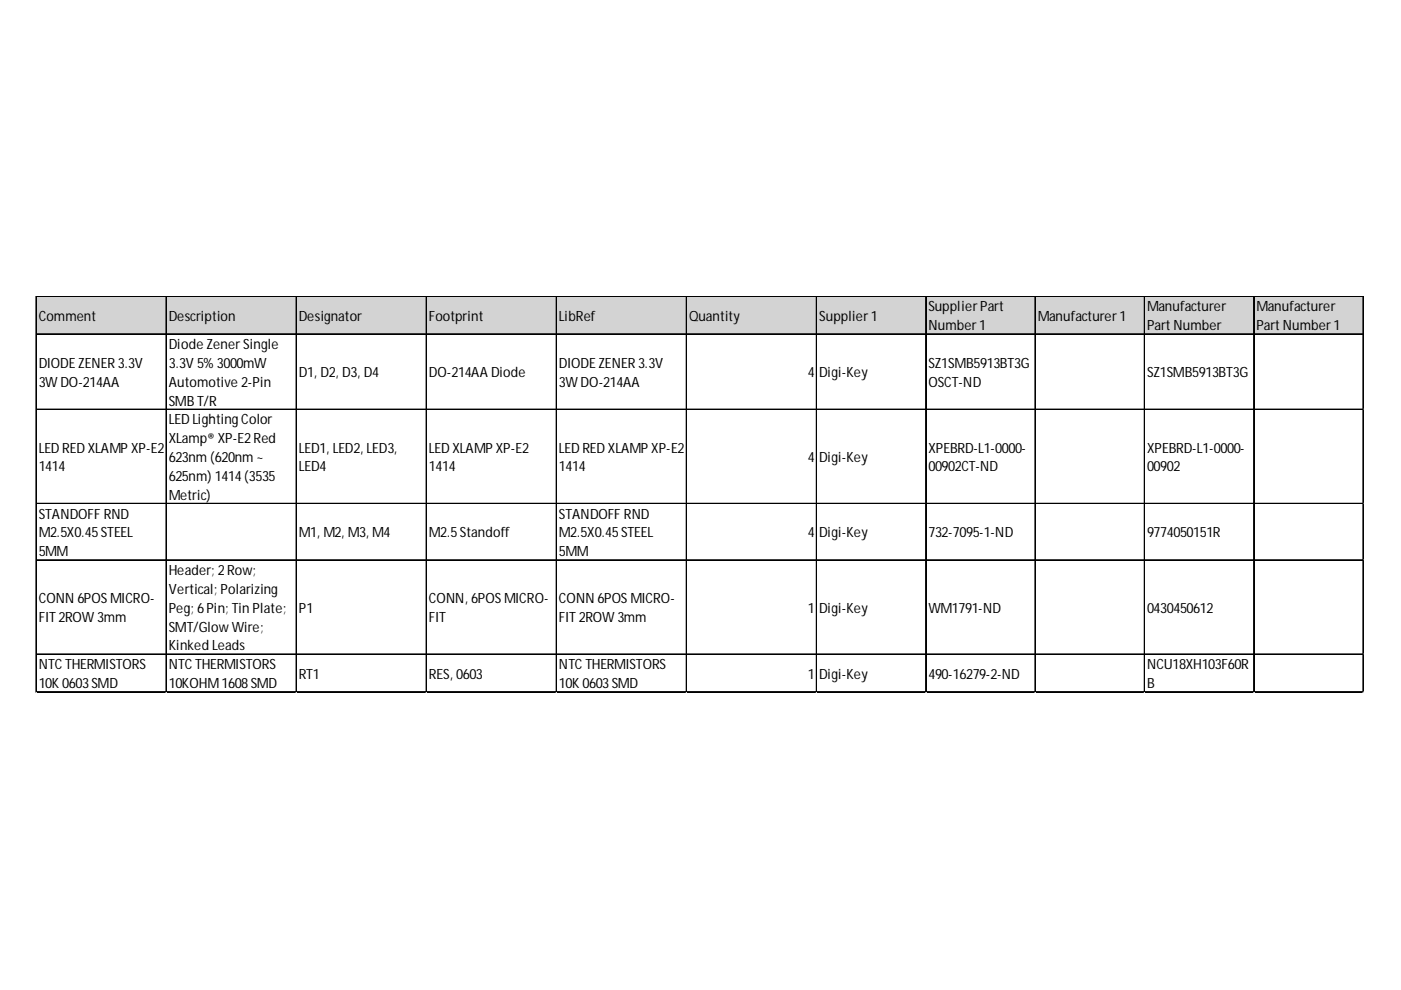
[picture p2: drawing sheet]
<svg xmlns="http://www.w3.org/2000/svg" width="297mm" height="210mm" viewBox="0 0 297 210" stroke-linecap="round" stroke-linejoin="round" font-family="sans-serif">
<defs><g id="words">
<g font-size="3">
<text x="8.2" y="68">Comment</text>
<text x="35.8" y="68">Description</text>
<text x="63.4" y="68">Designator</text>
<text x="90.9" y="68">Footprint</text>
<text x="118.5" y="68">LibRef</text>
<text x="146.1" y="68">Quantity</text>
<text x="173.7" y="68">Supplier 1</text>
<text x="196.8" y="66">Supplier Part</text>
<text x="196.8" y="70">Number 1</text>
<text x="220" y="68">Manufacturer 1</text>
<text x="243.2" y="66">Manufacturer</text>
<text x="243.2" y="70">Part Number</text>
<text x="266.4" y="66">Manufacturer</text>
<text x="266.4" y="70">Part Number 1</text>
<text x="35.8" y="74">Diode Zener Single</text>
<text x="8.2" y="78">DIODE ZENER 3.3V</text>
<text x="8.2" y="82">3W DO-214AA</text>
<text x="35.8" y="78">3.3V 5% 3000mW</text>
<text x="35.8" y="82">Automotive 2-Pin</text>
<text x="63.4" y="80">D1, D2, D3, D4</text>
<text x="90.9" y="80">DO-214AA Diode</text>
<text x="118.5" y="78">DIODE ZENER 3.3V</text>
<text x="118.5" y="82">3W DO-214AA</text>
<text x="171.3" y="80">4</text>
<text x="173.7" y="80">Digi-Key</text>
<text x="196.8" y="78">SZ1SMB5913BT3G</text>
<text x="196.8" y="82">OSCT-ND</text>
<text x="243.2" y="80">SZ1SMB5913BT3G</text>
<text x="35.8" y="86">SMB T/R</text>
<text x="35.8" y="90">LED Lighting Color</text>
<text x="8.2" y="96">LED RED XLAMP XP-E2</text>
<text x="35.8" y="94">XLamp® XP-E2Red</text>
<text x="63.4" y="96">LED1, LED2, LED3,</text>
<text x="90.9" y="96">LED XLAMP XP-E2</text>
<text x="118.5" y="96">LED RED XLAMP XP-E2</text>
<text x="196.8" y="96">XPEBRD-L1-0000-</text>
<text x="243.2" y="96">XPEBRD-L1-0000-</text>
<text x="8.2" y="100">1414</text>
<text x="35.8" y="98">623nm (620nm ~</text>
<text x="35.8" y="102">625nm) 1414(3535</text>
<text x="63.4" y="100">LED4</text>
<text x="90.9" y="100">1414</text>
<text x="118.5" y="100">1414</text>
<text x="171.3" y="98">4</text>
<text x="173.7" y="98">Digi-Key</text>
<text x="196.8" y="100">00902CT-ND</text>
<text x="243.2" y="100">00902</text>
<text x="35.8" y="106">Metric)</text>
<text x="8.2" y="110">STANDOFF RND</text>
<text x="8.2" y="113.9">M2.5X0.45STEEL</text>
<text x="63.4" y="113.9">M1, M2, M3, M4</text>
<text x="90.9" y="113.9">M2.5Standoff</text>
<text x="118.5" y="110">STANDOFF RND</text>
<text x="118.5" y="113.9">M2.5X0.45STEEL</text>
<text x="171.3" y="113.9">4</text>
<text x="173.7" y="113.9">Digi-Key</text>
<text x="196.8" y="113.9">732-7095-1-ND</text>
<text x="243.2" y="113.9">9774050151R</text>
<text x="8.2" y="117.9">5MM</text>
<text x="118.5" y="117.9">5MM</text>
<text x="35.8" y="121.9">Header; 2Row;</text>
<text x="35.8" y="125.9">Vertical; Polarizing</text>
<text x="8.2" y="127.9">CONN 6POS MICRO-</text>
<text x="8.2" y="131.9">FIT 2ROW 3mm</text>
<text x="35.8" y="129.9">Peg; 6Pin; Tin Plate;</text>
<text x="63.4" y="129.9">P1</text>
<text x="90.9" y="127.9">CONN, 6POS MICRO-</text>
<text x="90.9" y="131.9">FIT</text>
<text x="118.5" y="127.9">CONN 6POS MICRO-</text>
<text x="118.5" y="131.9">FIT 2ROW 3mm</text>
<text x="171.3" y="129.9">1</text>
<text x="173.7" y="129.9">Digi-Key</text>
<text x="196.8" y="129.9">WM1791-ND</text>
<text x="243.2" y="129.9">0430450612</text>
<text x="35.8" y="133.9">SMT/Glow Wire;</text>
<text x="35.8" y="137.9">Kinked Leads</text>
<text x="8.2" y="141.9">NTC THERMISTORS</text>
<text x="35.8" y="141.9">NTC THERMISTORS</text>
<text x="63.4" y="143.9">RT1</text>
<text x="90.9" y="143.9">RES, 0603</text>
<text x="118.5" y="141.9">NTC THERMISTORS</text>
<text x="171.3" y="143.9">1</text>
<text x="173.7" y="143.9">Digi-Key</text>
<text x="196.8" y="143.9">490-16279-2-ND</text>
<text x="243.2" y="141.9">NCU18XH103F60R</text>
<text x="8.2" y="145.9">10K 0603SMD</text>
<text x="35.8" y="145.9">10KOHM1608SMD</text>
<text x="118.5" y="145.9">10K 0603SMD</text>
<text x="243.2" y="145.9">B</text>
</g>
</g></defs>
<path d="M7.8 62.9h281.4v8.1h-281.4z" fill="#d3d3d3"/>
<g fill="none" stroke="#000" stroke-width=".21">
<path d="M7.6 62.8v84M7.7 62.8v84M7.8 62.8h281.4M7.8 62.9h281.4M7.8 70.8h281.4M7.8 70.9h281.4M35.2 63v83.8M35.3 63v83.8M62.8 63v83.8M62.9 63v83.8M90.3 63v83.8M90.4 63v83.8"/>
<path d="M117.9 63v83.8M118 63v83.8M145.5 63v83.8M145.6 63v83.8M173.1 63v83.8M173.2 63v83.8M196.2 63v83.8M196.3 63v83.8M219.4 63v83.8M219.5 63v83.8M242.6 63v83.8M242.7 63v83.8"/>
<path d="M265.8 63v83.8M265.9 63v83.8M289 63v83.8M289.1 63v83.8M7.8 86.7h281.4M7.8 86.8h281.4M7.8 106.7h281.4M7.8 106.8h281.4M7.8 118.7h281.4M7.8 118.8h281.4M7.8 138.6h281.4M7.8 138.7h281.4"/>
<path d="M7.8 146.6h281.4M7.8 146.7h281.4"/>
</g>
<path d="M289.2 86.7h.1" fill="none" stroke="#d4d4d4" stroke-width=".21"/>
<path d="M289.2 86.7v.2z" fill="#d4d4d4"/>
<path d="M289.2 106.7h.1" fill="none" stroke="#d4d4d4" stroke-width=".21"/>
<path d="M289.2 106.7v.2z" fill="#d4d4d4"/>
<path d="M289.2 118.7h.1" fill="none" stroke="#d4d4d4" stroke-width=".21"/>
<path d="M289.2 118.7v.2z" fill="#d4d4d4"/>
<path d="M289.2 138.6h.1" fill="none" stroke="#d4d4d4" stroke-width=".21"/>
<path d="M289.2 138.6v.2z" fill="#d4d4d4"/>
<path d="M289.2 146.6h.1" fill="none" stroke="#d4d4d4" stroke-width=".21"/>
<path d="M289.2 146.6v.2z" fill="#d4d4d4"/>
<use href="#words"/>
</svg>
